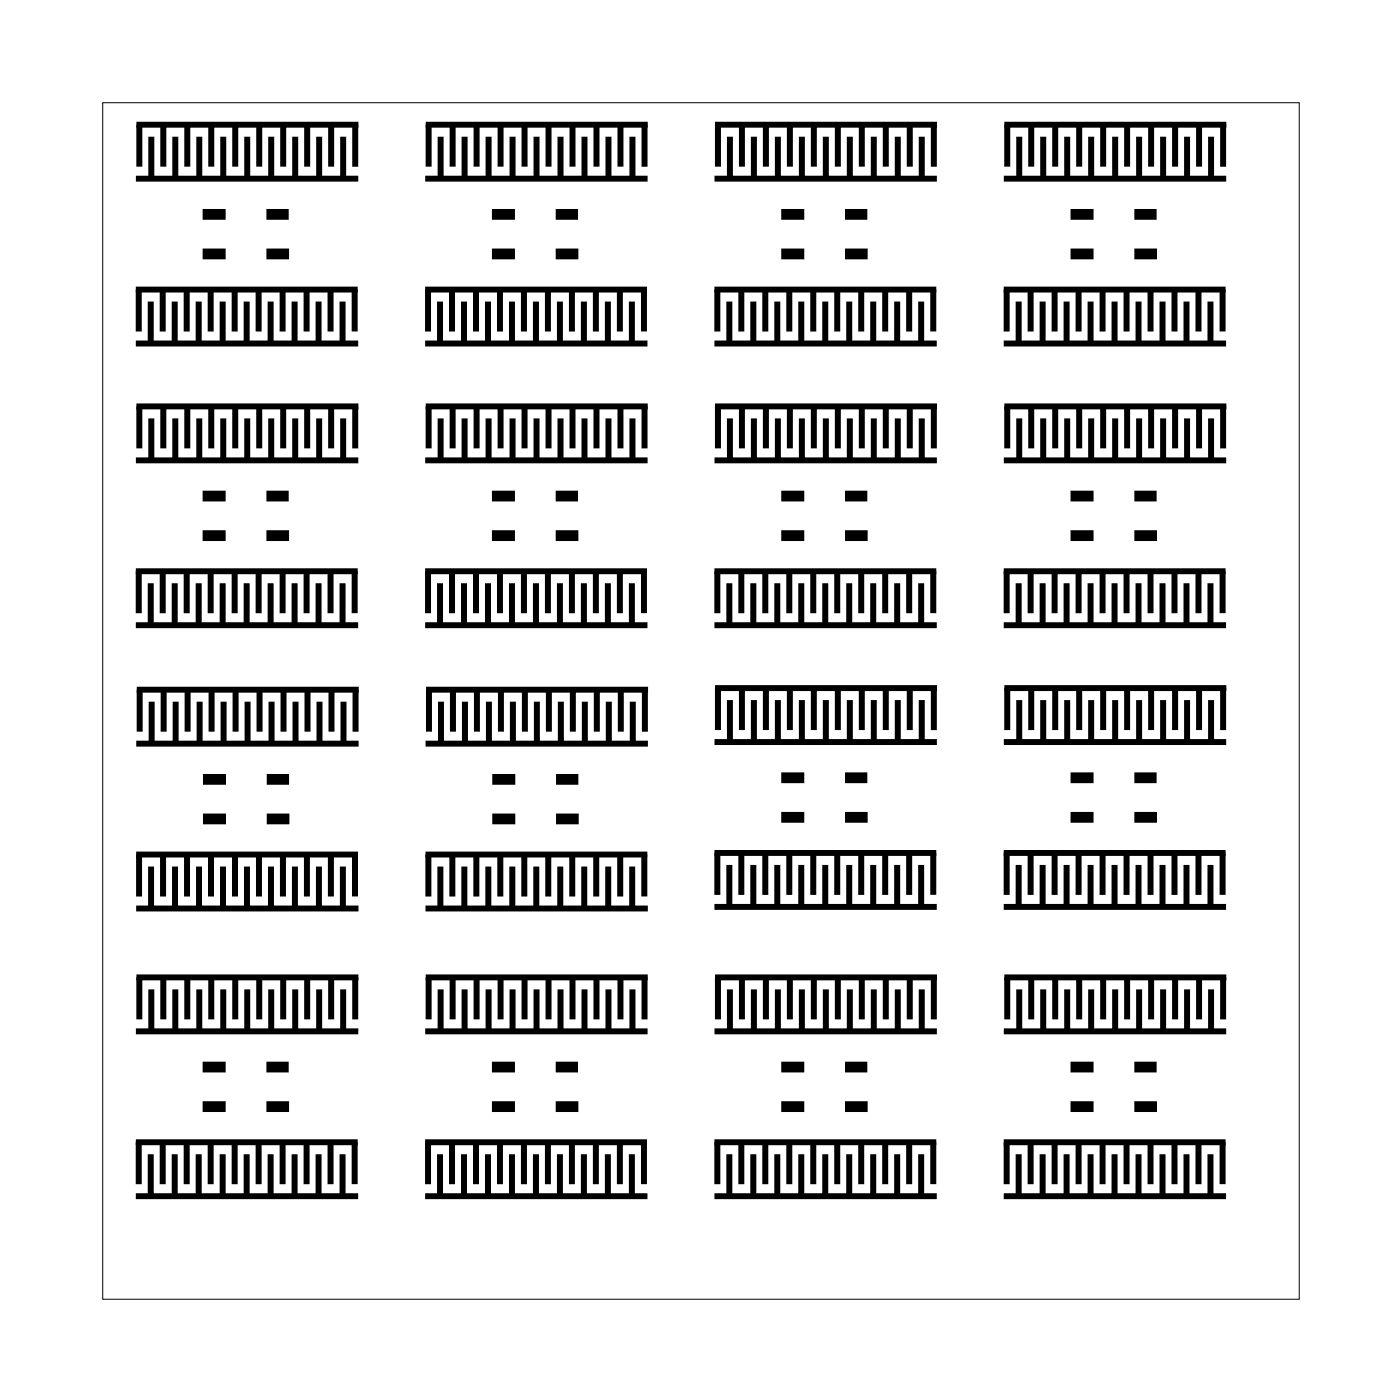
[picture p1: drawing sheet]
<svg xmlns="http://www.w3.org/2000/svg" width="117mm" height="117mm" viewBox="0 0 117 117" stroke-linecap="round" stroke-linejoin="round" font-family="sans-serif">
<path d="M8.6 8.6h99.8v99.8h-99.8z" fill="none" stroke="#000" stroke-width=".08"/>
<g fill="none" stroke="#000" stroke-width=".49">
<path d="M11.3 14.9h18.6M11.4 10.4h18.5M35.5 14.9h18.5M35.5 10.4h18.5M59.6 14.9h18.5M59.6 10.4h18.6M83.7 14.9h18.6M83.8 10.4h18.5M11.3 24.2h18.5M11.3 28.7h18.6M11.3 38.4h18.6M11.4 33.9h18.5"/>
<path d="M35.5 24.2h18.5M35.5 28.7h18.5M35.5 38.4h18.5M35.5 33.9h18.5M59.6 24.2h18.5M59.6 28.7h18.5M59.6 38.4h18.5M59.6 33.9h18.6M83.7 24.2h18.5M83.7 28.7h18.6M83.7 38.4h18.6M83.8 33.9h18.5"/>
<path d="M11.3 47.6h18.5M11.3 52.1h18.6M11.4 57.5h18.5M35.5 47.6h18.5M35.5 52.1h18.5M35.5 57.5h18.6M59.6 47.6h18.5M59.6 52.1h18.5M59.6 57.4h18.6M83.7 47.6h18.5M83.7 52.1h18.6M83.8 57.4h18.5"/>
<path d="M11.4 71.3h18.5M11.4 75.8h18.5M11.4 62h18.5M35.5 71.3h18.5M35.5 75.8h18.5M35.5 62h18.5M59.6 71.1h18.5M59.6 75.6h18.5M59.6 61.9h18.5M83.7 71.1h18.5M83.7 75.6h18.6M83.7 61.9h18.6"/>
<path d="M11.3 95.3h18.5M11.3 99.8h18.6M11.3 86h18.6M11.4 81.5h18.5M35.5 95.3h18.5M35.5 99.8h18.5M35.5 86h18.5M35.5 81.5h18.5M59.6 95.3h18.5M59.6 99.8h18.5M59.6 86h18.5M59.6 81.5h18.6"/>
<path d="M83.7 95.3h18.5M83.7 99.8h18.6M83.7 86h18.6M83.8 81.5h18.5"/>
</g>
<g fill="none" stroke="#000" stroke-width=".5">
<path d="M11.6 10.4v3.5M12.6 11.4v3.5M13.6 10.4v3.5M14.6 11.4v3.5M15.6 10.4v3.5M16.6 11.4v3.5M17.6 10.4v3.5M18.6 11.4v3.5M19.6 10.4v3.5M20.6 11.4v3.5M21.6 10.4v3.5M22.6 11.4v3.5"/>
<path d="M23.6 10.4v3.5M24.6 11.4v3.5M25.6 10.4v3.5M26.6 11.4v3.5M27.6 10.4v3.5M28.6 11.4v3.5M29.6 10.4v3.5M35.8 10.4v3.5M36.8 11.4v3.5M37.8 10.4v3.5M38.8 11.4v3.5M39.8 10.4v3.5"/>
<path d="M40.8 11.4v3.5M41.8 10.4v3.5M42.8 11.4v3.5M43.8 10.4v3.5M44.8 11.4v3.5M45.8 10.4v3.5M46.8 11.4v3.5M47.8 10.4v3.5M48.8 11.4v3.5M49.8 10.4v3.5M50.8 11.4v3.5M51.8 10.4v3.5"/>
<path d="M52.8 11.4v3.5M53.8 10.4v3.5M59.9 10.4v3.5M60.9 11.4v3.5M61.9 10.4v3.5M62.9 11.4v3.5M63.9 10.4v3.5M64.9 11.4v3.5M65.9 10.4v3.5M66.9 11.4v3.5M67.9 10.4v3.5M68.9 11.4v3.5"/>
<path d="M69.9 10.4v3.5M70.9 11.4v3.5M71.9 10.4v3.5M72.9 11.4v3.5M73.9 10.4v3.5M74.9 11.4v3.5M75.9 10.4v3.5M76.9 11.4v3.5M77.9 10.4v3.5M84 10.4v3.5M85 11.4v3.5M86 10.4v3.5"/>
<path d="M87 11.4v3.5M88 10.4v3.5M89 11.4v3.5M90 10.4v3.5M91 11.4v3.5M92 10.4v3.5M93 11.4v3.5M94 10.4v3.5M95 11.4v3.5M96 10.4v3.5M97 11.4v3.5M98 10.4v3.5"/>
<path d="M99 11.4v3.5M100 10.4v3.5M101 11.4v3.5M102 10.4v3.5M11.6 24.2v3.5M11.6 33.9v3.5M12.6 25.2v3.5M12.6 34.9v3.5M13.6 24.2v3.5M13.6 33.9v3.5M14.6 25.2v3.5M14.6 34.9v3.5"/>
<path d="M15.6 24.2v3.5M15.6 33.9v3.5M16.6 25.2v3.5M16.6 34.9v3.5M17.6 24.2v3.5M17.6 33.9v3.5M18.6 25.2v3.5M18.6 34.9v3.5M19.6 24.2v3.5M19.6 33.9v3.5M20.6 25.2v3.5M20.6 34.9v3.5"/>
<path d="M21.6 24.2v3.5M21.6 33.9v3.5M22.6 25.2v3.5M22.6 34.9v3.5M23.6 24.2v3.5M23.6 33.9v3.5M24.6 25.2v3.5M24.6 34.9v3.5M25.6 24.2v3.5M25.6 33.9v3.5M26.6 25.2v3.5M26.6 34.9v3.5"/>
<path d="M27.6 24.2v3.5M27.6 33.9v3.5M28.6 25.2v3.5M28.6 34.9v3.5M29.6 24.1v3.5M29.6 33.9v3.5M35.7 24.2v3.5M35.8 33.9v3.5M36.7 25.2v3.5M36.8 34.9v3.5M37.7 24.2v3.5M37.8 33.9v3.5"/>
<path d="M38.7 25.2v3.5M38.8 34.9v3.5M39.7 24.2v3.5M39.8 33.9v3.5M40.7 25.2v3.5M40.8 34.9v3.5M41.7 24.2v3.5M41.8 33.9v3.5M42.7 25.2v3.5M42.8 34.9v3.5M43.7 24.2v3.5M43.8 33.9v3.5"/>
<path d="M44.7 25.2v3.5M44.8 34.9v3.5M45.7 24.2v3.5M45.8 33.9v3.5M46.7 25.2v3.5M46.8 34.9v3.5M47.7 24.2v3.5M47.8 33.9v3.5M48.7 25.2v3.5M48.8 34.9v3.5M49.7 24.2v3.5M49.8 33.9v3.5"/>
<path d="M50.7 25.2v3.5M50.8 34.9v3.5M51.7 24.2v3.5M51.8 33.9v3.5M52.7 25.2v3.5M52.8 34.9v3.5M53.7 24.1v3.5M53.8 33.9v3.5M59.8 24.2v3.5M59.9 33.9v3.5M60.8 25.2v3.5M60.9 34.9v3.5"/>
<path d="M61.8 24.2v3.5M61.9 33.9v3.5M62.8 25.2v3.5M62.9 34.9v3.5M63.8 24.2v3.5M63.9 33.9v3.5M64.8 25.2v3.5M64.9 34.9v3.5M65.8 24.2v3.5M65.9 33.9v3.5M66.8 25.2v3.5M66.9 34.9v3.5"/>
<path d="M67.8 24.2v3.5M67.9 33.9v3.5M68.8 25.2v3.5M68.9 34.9v3.5M69.8 24.2v3.5M69.9 33.9v3.5M70.8 25.2v3.5M70.9 34.9v3.5M71.8 24.2v3.5M71.9 33.9v3.5M72.8 25.2v3.5M72.9 34.9v3.5"/>
<path d="M73.8 24.2v3.5M73.9 33.9v3.5M74.8 25.2v3.5M74.9 34.9v3.5M75.8 24.2v3.5M75.9 33.9v3.5M76.8 25.2v3.5M76.9 34.9v3.5M77.8 24.1v3.5M77.9 33.9v3.5M84 24.2v3.5M84 33.9v3.5"/>
<path d="M85 25.2v3.5M85 34.9v3.5M86 24.2v3.5M86 33.9v3.5M87 25.2v3.5M87 34.9v3.5M88 24.2v3.5M88 33.9v3.5M89 25.2v3.5M89 34.9v3.5M90 24.2v3.5M90 33.9v3.5"/>
<path d="M91 25.2v3.5M91 34.9v3.5M92 24.2v3.5M92 33.9v3.5M93 25.2v3.5M93 34.9v3.5M94 24.2v3.5M94 33.9v3.5M95 25.2v3.5M95 34.9v3.5M96 24.2v3.5M96 33.9v3.5"/>
<path d="M97 25.2v3.5M97 34.9v3.5M98 24.2v3.5M98 33.9v3.5M99 25.2v3.5M99 34.9v3.5M100 24.2v3.5M100 33.9v3.5M101 25.2v3.5M101 34.9v3.5M102 24.1v3.5M102 33.9v3.5"/>
<path d="M11.6 47.6v3.5M11.6 57.5v3.5M12.6 48.6v3.5M12.6 58.5v3.5M13.6 47.6v3.5M13.6 57.5v3.5M14.6 48.6v3.5M14.6 58.5v3.5M15.6 47.6v3.5M15.6 57.5v3.5M16.6 48.6v3.5M16.6 58.5v3.5"/>
<path d="M17.6 47.6v3.5M17.6 57.5v3.5M18.6 48.6v3.5M18.6 58.5v3.5M19.6 47.6v3.5M19.6 57.5v3.5M20.6 48.6v3.5M20.6 58.5v3.5M21.6 47.6v3.5M21.6 57.5v3.5M22.6 48.6v3.5M22.6 58.5v3.5"/>
<path d="M23.6 47.6v3.5M23.6 57.5v3.5M24.6 48.6v3.5M24.6 58.5v3.5M25.6 47.6v3.5M25.6 57.5v3.5M26.6 48.6v3.5M26.6 58.5v3.5M27.6 47.6v3.5M27.6 57.5v3.5M28.6 48.6v3.5M28.6 58.5v3.5"/>
<path d="M29.6 47.6v3.5M29.7 57.5v3.5M35.7 47.6v3.5M35.8 57.5v3.5M36.7 48.6v3.5M36.8 58.5v3.5M37.7 47.6v3.5M37.8 57.5v3.5M38.7 48.6v3.5M38.8 58.5v3.5M39.7 47.6v3.5M39.8 57.5v3.5"/>
<path d="M40.7 48.6v3.5M40.8 58.5v3.5M41.7 47.6v3.5M41.8 57.5v3.5M42.7 48.6v3.5M42.8 58.5v3.5M43.7 47.6v3.5M43.8 57.5v3.5M44.7 48.6v3.5M44.8 58.5v3.5M45.7 47.6v3.5M45.8 57.5v3.5"/>
<path d="M46.7 48.6v3.5M46.8 58.5v3.5M47.7 47.6v3.5M47.8 57.5v3.5M48.7 48.6v3.5M48.8 58.5v3.5M49.7 47.6v3.5M49.8 57.5v3.5M50.7 48.6v3.5M50.8 58.5v3.5M51.7 47.6v3.5M51.8 57.5v3.5"/>
<path d="M52.7 48.6v3.5M52.8 58.5v3.5M53.7 47.6v3.5M53.8 57.5v3.5M59.8 47.6v3.5M59.9 57.4v3.5M60.8 48.6v3.5M60.9 58.4v3.5M61.8 47.6v3.5M61.9 57.4v3.5M62.8 48.6v3.5M62.9 58.4v3.5"/>
<path d="M63.8 47.6v3.5M63.9 57.4v3.5M64.8 48.6v3.5M64.9 58.4v3.5M65.8 47.6v3.5M65.9 57.4v3.5M66.8 48.6v3.5M66.9 58.4v3.5M67.8 47.6v3.5M67.9 57.4v3.5M68.8 48.6v3.5M68.9 58.4v3.5"/>
<path d="M69.8 47.6v3.5M69.9 57.4v3.5M70.8 48.6v3.5M70.9 58.4v3.5M71.8 47.6v3.5M71.9 57.4v3.5M72.8 48.6v3.5M72.9 58.4v3.5M73.8 47.6v3.5M73.9 57.4v3.5M74.8 48.6v3.5M74.9 58.4v3.5"/>
<path d="M75.8 47.6v3.5M75.9 57.4v3.5M76.8 48.6v3.5M76.9 58.4v3.5M77.8 47.6v3.5M77.9 57.4v3.5M84 47.6v3.5M84 57.4v3.5M85 48.6v3.5M85 58.4v3.5M86 47.6v3.5M86 57.4v3.5"/>
<path d="M87 48.6v3.5M87 58.4v3.5M88 47.6v3.5M88 57.4v3.5M89 48.6v3.5M89 58.4v3.5M90 47.6v3.5M90 57.4v3.5M91 48.6v3.5M91 58.4v3.5M92 47.6v3.5M92 57.4v3.5"/>
<path d="M93 48.6v3.5M93 58.4v3.5M94 47.6v3.5M94 57.4v3.5M95 48.6v3.5M95 58.4v3.5M96 47.6v3.5M96 57.4v3.5M97 48.6v3.5M97 58.4v3.5M98 47.6v3.5M98 57.4v3.5"/>
<path d="M99 48.6v3.5M99 58.4v3.5M100 47.6v3.5M100 57.4v3.5M101 48.6v3.5M101 58.4v3.5M102 47.6v3.5M102 57.4v3.5M11.6 71.3v3.5M12.6 72.3v3.5M13.6 71.3v3.5M14.6 72.3v3.5"/>
<path d="M15.6 71.3v3.5M16.6 72.3v3.5M17.6 71.3v3.5M18.6 72.3v3.5M19.6 71.3v3.5M20.6 72.3v3.5M21.6 71.3v3.5M22.6 72.3v3.5M23.6 71.3v3.5M24.6 72.3v3.5M25.6 71.3v3.5M26.6 72.3v3.5"/>
<path d="M27.6 71.3v3.5M28.6 72.3v3.5M29.6 71.3v3.5M35.7 71.3v3.5M36.7 72.3v3.5M37.7 71.3v3.5M38.7 72.3v3.5M39.7 71.3v3.5M40.7 72.3v3.5M41.7 71.3v3.5M42.7 72.3v3.5M43.7 71.3v3.5"/>
<path d="M44.7 72.3v3.5M45.7 71.3v3.5M46.7 72.3v3.5M47.7 71.3v3.5M48.7 72.3v3.5M49.7 71.3v3.5M50.7 72.3v3.5M51.7 71.3v3.5M52.7 72.3v3.5M53.7 71.3v3.5M59.8 71.1v3.5M60.8 72.1v3.5"/>
<path d="M61.8 71.1v3.5M62.8 72.1v3.5M63.8 71.1v3.5M64.8 72.1v3.5M65.8 71.1v3.5M66.8 72.1v3.5M67.8 71.1v3.5M68.8 72.1v3.5M69.8 71.1v3.5M70.8 72.1v3.5M71.8 71.1v3.5M72.8 72.1v3.5"/>
<path d="M73.8 71.1v3.5M74.8 72.1v3.5M75.8 71.1v3.5M76.8 72.1v3.5M77.8 71.1v3.5M84 71.1v3.5M85 72.1v3.5M86 71.1v3.5M87 72.1v3.5M88 71.1v3.5M89 72.1v3.5M90 71.1v3.5"/>
<path d="M91 72.1v3.5M92 71.1v3.5M93 72.1v3.5M94 71.1v3.5M95 72.1v3.5M96 71.1v3.5M97 72.1v3.5M98 71.1v3.5M99 72.1v3.5M100 71.1v3.5M101 72.1v3.5M102 71.1v3.5"/>
<path d="M11.6 95.3v3.5M11.6 81.5v3.5M12.6 96.3v3.5M12.6 82.5v3.5M13.6 95.3v3.5M13.6 81.5v3.5M14.6 96.3v3.5M14.6 82.5v3.5M15.6 95.3v3.5M15.6 81.5v3.5M16.6 96.3v3.5M16.6 82.5v3.5"/>
<path d="M17.6 95.3v3.5M17.6 81.5v3.5M18.6 96.3v3.5M18.6 82.5v3.5M19.6 95.3v3.5M19.6 81.5v3.5M20.6 96.3v3.5M20.6 82.5v3.5M21.6 95.3v3.5M21.6 81.5v3.5M22.6 96.3v3.5M22.6 82.5v3.5"/>
<path d="M23.6 95.3v3.5M23.6 81.5v3.5M24.6 96.3v3.5M24.6 82.5v3.5M25.6 95.3v3.5M25.6 81.5v3.5M26.6 96.3v3.5M26.6 82.5v3.5M27.6 95.3v3.5M27.6 81.5v3.5M28.6 96.3v3.5M28.6 82.5v3.5"/>
<path d="M29.6 95.3v3.5M29.6 81.5v3.5M35.7 95.3v3.5M35.8 81.5v3.5M36.7 96.3v3.5M36.8 82.5v3.5M37.7 95.3v3.5M37.8 81.5v3.5M38.7 96.3v3.5M38.8 82.5v3.5M39.7 95.3v3.5M39.8 81.5v3.5"/>
<path d="M40.7 96.3v3.5M40.8 82.5v3.5M41.7 95.3v3.5M41.8 81.5v3.5M42.7 96.3v3.5M42.8 82.5v3.5M43.7 95.3v3.5M43.8 81.5v3.5M44.7 96.3v3.5M44.8 82.5v3.5M45.7 95.3v3.5M45.8 81.5v3.5"/>
<path d="M46.7 96.3v3.5M46.8 82.5v3.5M47.7 95.3v3.5M47.8 81.5v3.5M48.7 96.3v3.5M48.8 82.5v3.5M49.7 95.3v3.5M49.8 81.5v3.5M50.7 96.3v3.5M50.8 82.5v3.5M51.7 95.3v3.5M51.8 81.5v3.5"/>
<path d="M52.7 96.3v3.5M52.8 82.5v3.5M53.7 95.3v3.5M53.8 81.5v3.5M59.8 95.3v3.5M59.9 81.5v3.5M60.8 96.3v3.5M60.9 82.5v3.5M61.8 95.3v3.5M61.9 81.5v3.5M62.8 96.3v3.5M62.9 82.5v3.5"/>
<path d="M63.8 95.3v3.5M63.9 81.5v3.5M64.8 96.3v3.5M64.9 82.5v3.5M65.8 95.3v3.5M65.9 81.5v3.5M66.8 96.3v3.5M66.9 82.5v3.5M67.8 95.3v3.5M67.9 81.5v3.5M68.8 96.3v3.5M68.9 82.5v3.5"/>
<path d="M69.8 95.3v3.5M69.9 81.5v3.5M70.8 96.3v3.5M70.9 82.5v3.5M71.8 95.3v3.5M71.9 81.5v3.5M72.8 96.3v3.5M72.9 82.5v3.5M73.8 95.3v3.5M73.9 81.5v3.5M74.8 96.3v3.5M74.9 82.5v3.5"/>
<path d="M75.8 95.3v3.5M75.9 81.5v3.5M76.8 96.3v3.5M76.9 82.5v3.5M77.8 95.3v3.5M77.9 81.5v3.5M84 95.3v3.5M84 81.5v3.5M85 96.3v3.5M85 82.5v3.5M86 95.3v3.5M86 81.5v3.5"/>
<path d="M87 96.3v3.5M87 82.5v3.5M88 95.3v3.5M88 81.5v3.5M89 96.3v3.5M89 82.5v3.5M90 95.3v3.5M90 81.5v3.5M91 96.3v3.5M91 82.5v3.5M92 95.3v3.5M92 81.5v3.5"/>
<path d="M93 96.3v3.5M93 82.5v3.5M94 95.3v3.5M94 81.5v3.5M95 96.3v3.5M95 82.5v3.5M96 95.3v3.5M96 81.5v3.5M97 96.3v3.5M97 82.5v3.5M98 95.3v3.5M98 81.5v3.5"/>
<path d="M99 96.3v3.5M99 82.5v3.5M100 95.3v3.5M100 81.5v3.5M101 96.3v3.5M101 82.5v3.5M102 95.3v3.5M102 81.5v3.5"/>
</g>
<g fill="#000">
<path d="M17.1 17.6h1.6v.6h-1.6zM22.4 17.6h1.5v.6h-1.5zM41.2 17.6h1.6v.6h-1.6zM46.5 17.6h1.5v.6h-1.5zM65.3 17.6h1.6v.6h-1.6zM70.6 17.6h1.6v.6h-1.6zM89.5 17.6h1.5v.6h-1.5zM94.8 17.6h1.5v.6h-1.5zM17.1 20.9h1.6v.6h-1.6zM22.4 20.9h1.5v.6h-1.5zM41.2 20.9h1.6v.6h-1.6zM46.5 20.9h1.6v.6h-1.6z"/>
<path d="M65.3 20.9h1.6v.6h-1.6zM70.7 20.9h1.5v.6h-1.5zM89.5 20.9h1.5v.6h-1.5zM94.8 20.9h1.5v.6h-1.5zM17.1 41.1h1.6v.6h-1.6zM17.1 44.4h1.6v.6h-1.6zM22.4 41.1h1.5v.6h-1.5zM22.4 44.4h1.5v.6h-1.5zM41.2 41.1h1.6v.6h-1.6zM41.2 44.4h1.6v.6h-1.6zM46.5 41.1h1.5v.6h-1.5zM46.5 44.4h1.6v.6h-1.6z"/>
<path d="M65.3 41.1h1.6v.6h-1.6zM65.3 44.4h1.6v.6h-1.6zM70.6 41.1h1.6v.6h-1.6zM70.7 44.4h1.5v.6h-1.5zM89.5 41.1h1.5v.6h-1.5zM89.5 44.4h1.5v.6h-1.5zM94.8 41.1h1.5v.6h-1.5zM94.8 44.4h1.5v.6h-1.5zM17.1 64.7h1.6v.6h-1.6zM17.1 68h1.6v.6h-1.6zM22.4 64.7h1.5v.6h-1.5zM22.4 68h1.6v.6h-1.6z"/>
<path d="M41.2 64.7h1.6v.6h-1.6zM41.2 68h1.6v.6h-1.6zM46.5 64.7h1.6v.6h-1.6zM46.5 68h1.6v.6h-1.6zM65.3 64.6h1.6v.6h-1.6zM65.3 67.9h1.6v.6h-1.6zM70.6 64.6h1.6v.6h-1.6zM70.7 67.9h1.5v.6h-1.5zM89.5 64.6h1.5v.6h-1.5zM89.5 67.9h1.5v.6h-1.5zM94.8 64.6h1.5v.6h-1.5zM94.8 67.9h1.5v.6h-1.5z"/>
<path d="M17.1 88.7h1.6v.6h-1.6zM17.1 92h1.6v.6h-1.6zM22.4 88.7h1.5v.6h-1.5zM22.4 92h1.5v.6h-1.5zM41.2 88.7h1.6v.6h-1.6zM41.2 92h1.6v.6h-1.6zM46.5 88.7h1.5v.6h-1.5zM46.5 92h1.6v.6h-1.6zM65.3 88.7h1.6v.6h-1.6zM65.3 92h1.6v.6h-1.6zM70.6 88.7h1.6v.6h-1.6zM70.7 92h1.5v.6h-1.5z"/>
<path d="M89.5 88.7h1.5v.6h-1.5zM89.5 92h1.5v.6h-1.5zM94.8 88.7h1.5v.6h-1.5zM94.8 92h1.5v.6h-1.5z"/>
</g>
<g fill="none" stroke="#000" stroke-width=".34">
<path d="M17.1 17.6h1.6v.6h-1.6zM22.4 17.6h1.5v.6h-1.5zM41.2 17.6h1.6v.6h-1.6zM46.5 17.6h1.5v.6h-1.5zM65.3 17.6h1.6v.6h-1.6zM70.6 17.6h1.6v.6h-1.6zM89.5 17.6h1.5v.6h-1.5zM94.8 17.6h1.5v.6h-1.5zM17.1 20.9h1.6v.6h-1.6zM22.4 20.9h1.5v.6h-1.5zM41.2 20.9h1.6v.6h-1.6zM46.5 20.9h1.6v.6h-1.6z"/>
<path d="M65.3 20.9h1.6v.6h-1.6zM70.7 20.9h1.5v.6h-1.5zM89.5 20.9h1.5v.6h-1.5zM94.8 20.9h1.5v.6h-1.5zM17.1 41.1h1.6v.6h-1.6zM17.1 44.4h1.6v.6h-1.6zM22.4 41.1h1.5v.6h-1.5zM22.4 44.4h1.5v.6h-1.5zM41.2 41.1h1.6v.6h-1.6zM41.2 44.4h1.6v.6h-1.6zM46.5 41.1h1.5v.6h-1.5zM46.5 44.4h1.6v.6h-1.6z"/>
<path d="M65.3 41.1h1.6v.6h-1.6zM65.3 44.4h1.6v.6h-1.6zM70.6 41.1h1.6v.6h-1.6zM70.7 44.4h1.5v.6h-1.5zM89.5 41.1h1.5v.6h-1.5zM89.5 44.4h1.5v.6h-1.5zM94.8 41.1h1.5v.6h-1.5zM94.8 44.4h1.5v.6h-1.5zM17.1 64.7h1.6v.6h-1.6zM17.1 68h1.6v.6h-1.6zM22.4 64.7h1.5v.6h-1.5zM22.4 68h1.6v.6h-1.6z"/>
<path d="M41.2 64.7h1.6v.6h-1.6zM41.2 68h1.6v.6h-1.6zM46.5 64.7h1.6v.6h-1.6zM46.5 68h1.6v.6h-1.6zM65.3 64.6h1.6v.6h-1.6zM65.3 67.9h1.6v.6h-1.6zM70.6 64.6h1.6v.6h-1.6zM70.7 67.9h1.5v.6h-1.5zM89.5 64.6h1.5v.6h-1.5zM89.5 67.9h1.5v.6h-1.5zM94.8 64.6h1.5v.6h-1.5zM94.8 67.9h1.5v.6h-1.5z"/>
<path d="M17.1 88.7h1.6v.6h-1.6zM17.1 92h1.6v.6h-1.6zM22.4 88.7h1.5v.6h-1.5zM22.4 92h1.5v.6h-1.5zM41.2 88.7h1.6v.6h-1.6zM41.2 92h1.6v.6h-1.6zM46.5 88.7h1.5v.6h-1.5zM46.5 92h1.6v.6h-1.6zM65.3 88.7h1.6v.6h-1.6zM65.3 92h1.6v.6h-1.6zM70.6 88.7h1.6v.6h-1.6zM70.7 92h1.5v.6h-1.5z"/>
<path d="M89.5 88.7h1.5v.6h-1.5zM89.5 92h1.5v.6h-1.5zM94.8 88.7h1.5v.6h-1.5zM94.8 92h1.5v.6h-1.5z"/>
</g>
</svg>
